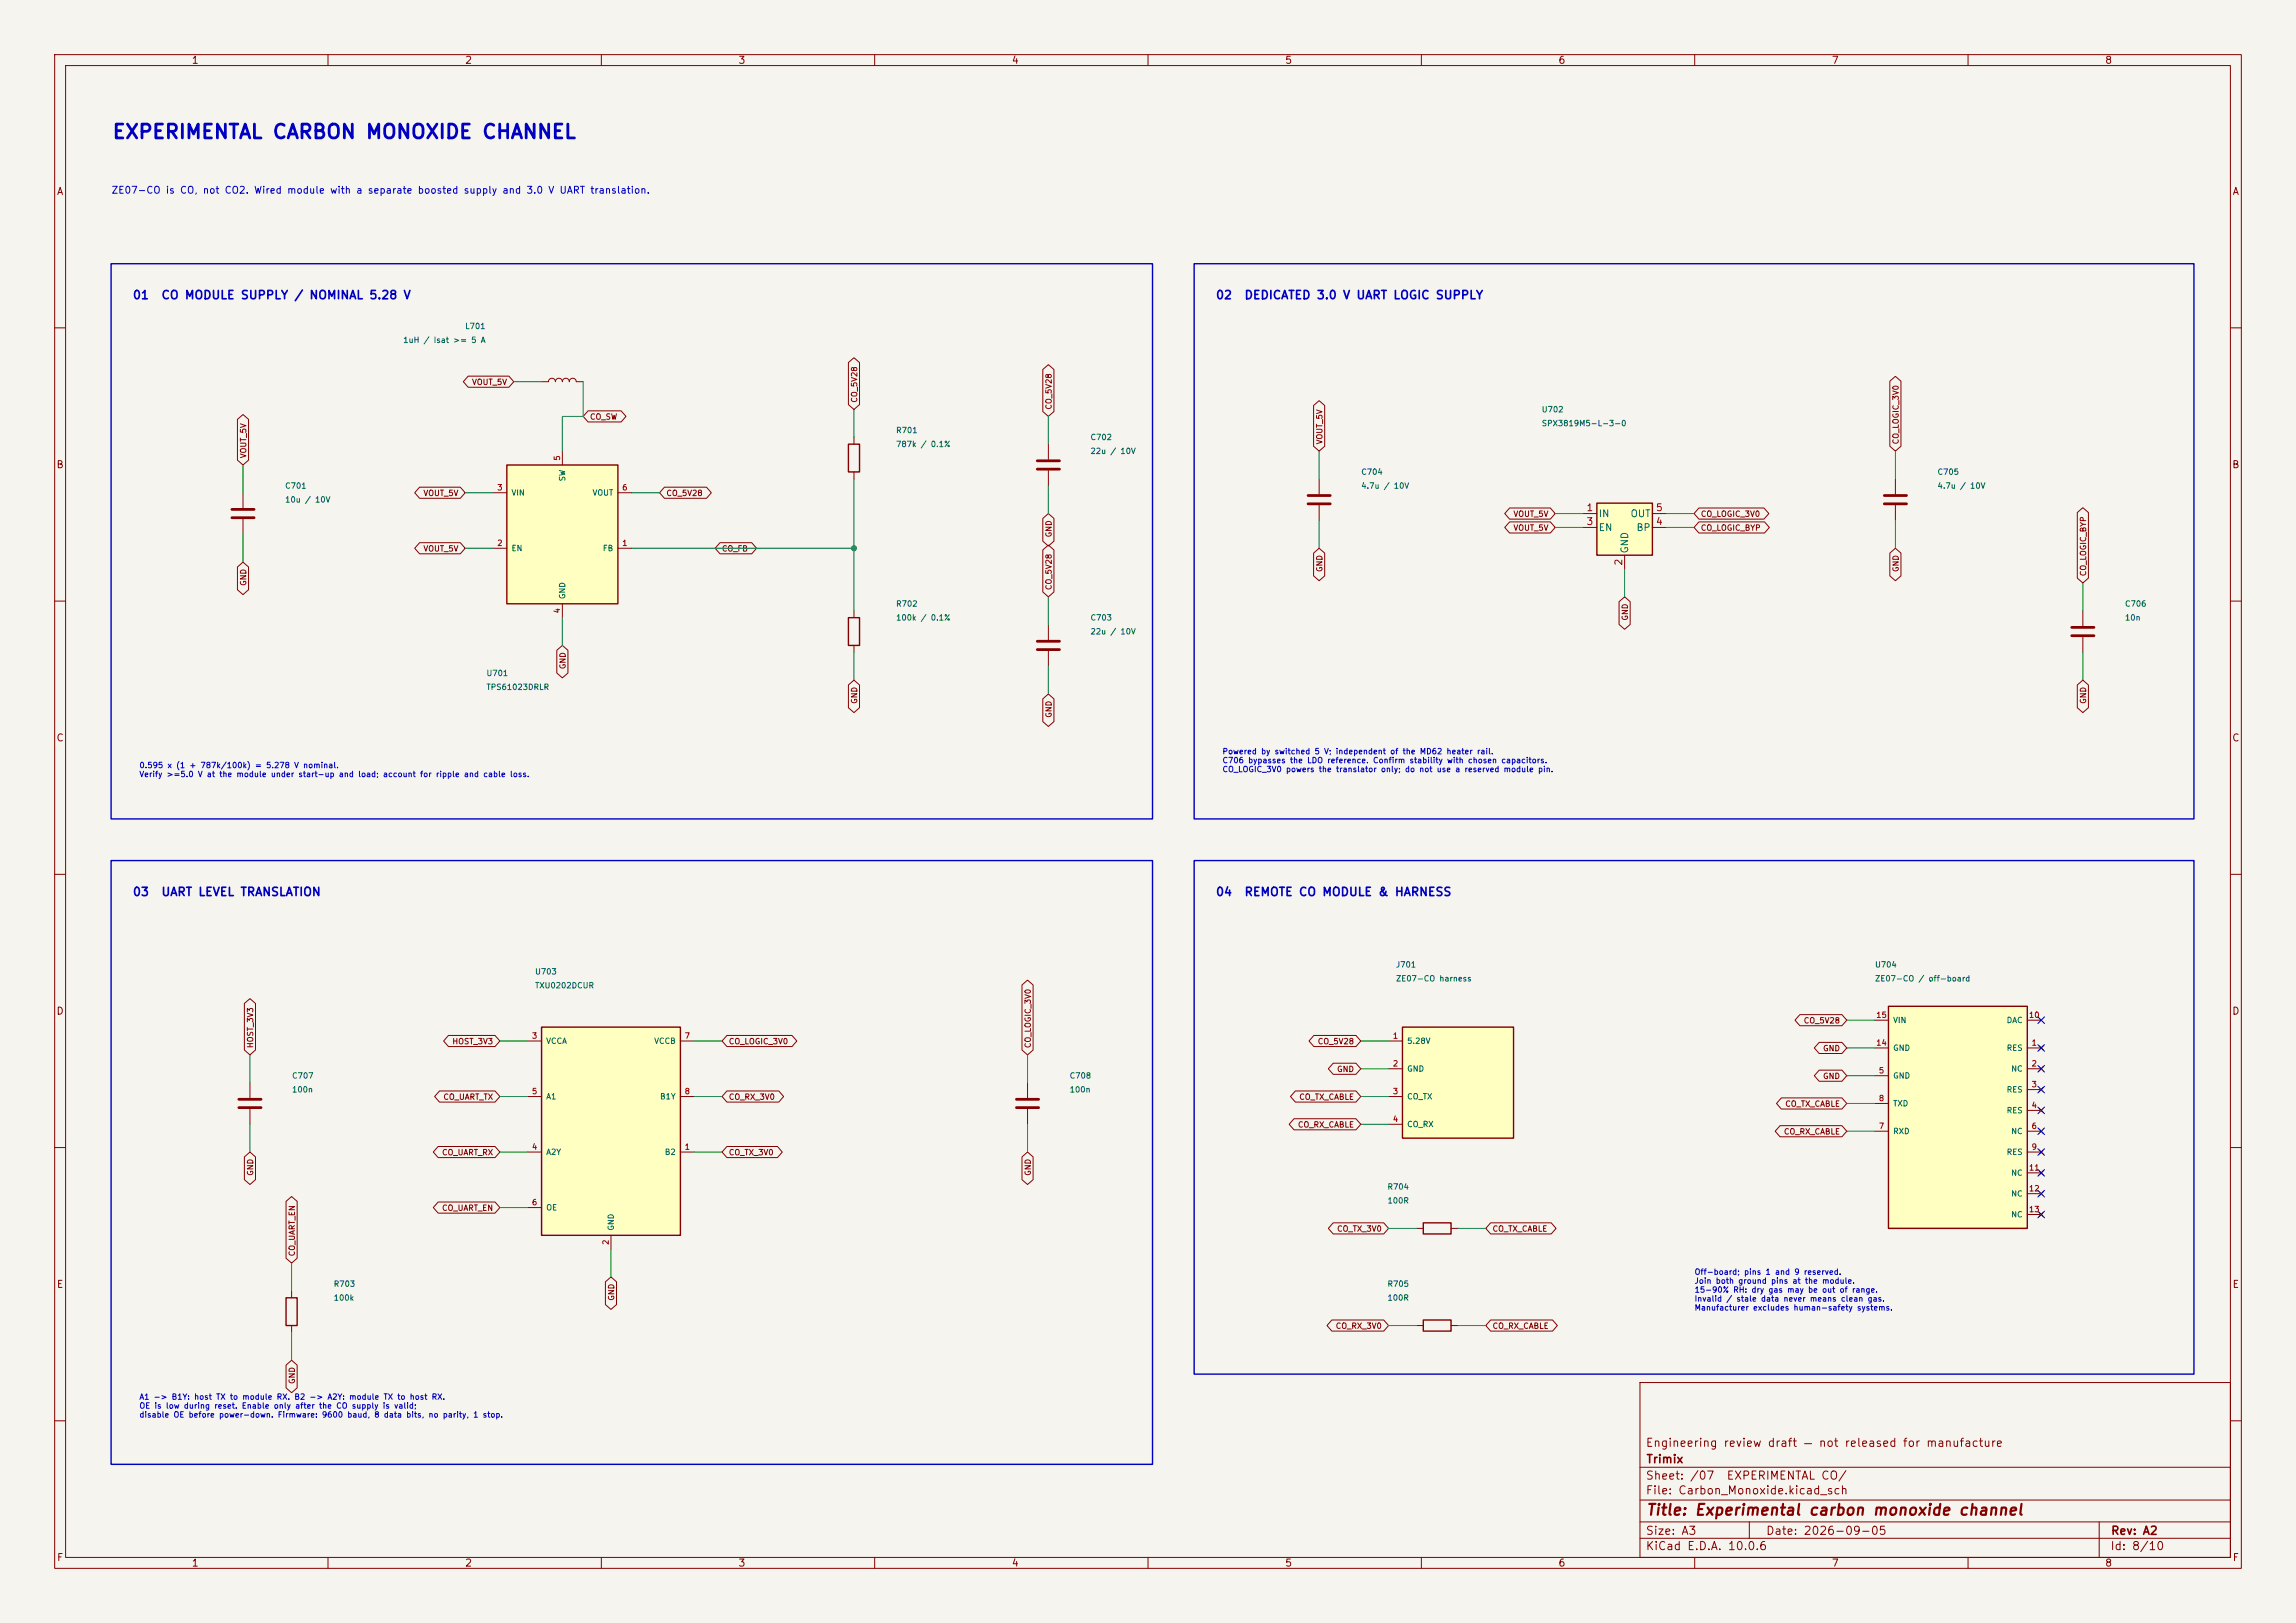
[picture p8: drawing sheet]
<svg xmlns="http://www.w3.org/2000/svg" width="420mm" height="297mm" viewBox="0 0 420 297" stroke-linecap="round" stroke-linejoin="round" font-family="sans-serif">
<defs><g id="words">
<text font-size="2.5" fill="#0000c2" x="20.4" y="26">EXPERIMENTAL CARBON MONOXIDE CHANNEL</text>
<text font-size="2" fill="#840000" x="301" y="277.8">Title: Experimental carbon monoxide channel</text>
<g font-size="1.5" fill="#0000c2">
<text x="24.2" y="55.1">01</text>
<text x="29.4" y="55.1">CO MODULE SUPPLY / NOMINAL 5.28 V</text>
<text x="222.3" y="55.1">02</text>
<text x="227.5" y="55.1">DEDICATED 3.0 V UART LOGIC SUPPLY</text>
<text x="24.2" y="164.4">03</text>
<text x="29.4" y="164.4">UART LEVEL TRANSLATION</text>
<text x="222.3" y="164.4">04</text>
<text x="227.5" y="164.4">REMOTE CO MODULE &amp; HARNESS</text>
</g>
<g font-size="1.5" fill="#840000">
<text x="300.9" y="265.1">Engineering review draft — not released for manufacture</text>
<text x="301" y="268.1">Trimix</text>
<text x="300.9" y="273.8">File: Carbon_Monoxide.kicad_sch</text>
<text x="300.9" y="271.1">Sheet: /07</text>
<text x="315.7" y="271.1">EXPERIMENTAL CO/</text>
<text x="300.9" y="281.2">Size: A3</text>
<text x="322.9" y="281.2">Date: 2026-09-05</text>
<text x="386" y="281.2">Rev: A2</text>
<text x="300.9" y="284">KiCad E.D.A. 10.0.6</text>
<text x="385.9" y="284">Id: 8/10</text>
</g>
<g font-size="1.3" fill="#840000">
<text x="35" y="12">1</text>
<text x="85" y="12">2</text>
<text x="135" y="12">3</text>
<text x="185" y="12">4</text>
<text x="235" y="12">5</text>
<text x="285" y="12">6</text>
<text x="335" y="12">7</text>
<text x="385" y="12">8</text>
<text x="10.3" y="36">A</text>
<text x="408.3" y="36">A</text>
<text x="10.2" y="86">B</text>
<text x="408.2" y="86">B</text>
<text x="10.2" y="136">C</text>
<text x="408.2" y="136">C</text>
<text x="10.2" y="186">D</text>
<text x="408.2" y="186">D</text>
<text x="10.3" y="236">E</text>
<text x="408.3" y="236">E</text>
<text x="10.3" y="286">F</text>
<text x="35" y="287">1</text>
<text x="85" y="287">2</text>
<text x="135" y="287">3</text>
<text x="185" y="287">4</text>
<text x="235" y="287">5</text>
<text x="285" y="287">6</text>
<text x="335" y="287">7</text>
<text x="385" y="287">8</text>
<text x="408.3" y="286">F</text>
</g>
<text font-size="1.3" fill="#0000c2" x="20.3" y="35.7">ZE07-CO is CO, not CO2. Wired module with a separate boosted supply and 3.0 V UART translation.</text>
<g font-size="1.3" fill="#a90000">
<text x="290.1" y="93.8">1</text>
<text x="302.8" y="93.8">5</text>
<text x="290.1" y="96.4">3</text>
<text x="302.8" y="96.4">4</text>
<text x="297" y="103.6" transform="rotate(-90 297 103.6)">2</text>
</g>
<g font-size="1.3" fill="#006464">
<text x="292.3" y="94.9">IN</text>
<text x="298.2" y="94.9">OUT</text>
<text x="292.3" y="97.5">EN</text>
<text x="298.1" y="101.4" transform="rotate(-90 298.1 101.4)">GND</text>
<text x="299.2" y="97.5">BP</text>
</g>
<g font-size="1" fill="#006464">
<text x="73.7" y="63">1uH / Isat &gt;= 5 A</text>
<text x="85" y="60.5">L701</text>
<text x="281.9" y="75.7">U702</text>
<text x="163.8" y="79.5">R701</text>
<text x="163.8" y="82">787k / 0.1%</text>
<text x="199.4" y="80.8">C702</text>
<text x="199.4" y="83.3">22u / 10V</text>
<text x="281.9" y="78.2">SPX3819M5-L-3-0</text>
<text x="52.1" y="89.7">C701</text>
<text x="103.6" y="88.2" transform="rotate(-90 103.6 88.2)">SW</text>
<text x="248.9" y="87.1">C704</text>
<text x="248.9" y="89.7">4.7u / 10V</text>
<text x="354.3" y="87.1">C705</text>
<text x="354.3" y="89.7">4.7u / 10V</text>
<text x="52.1" y="92.2">10u / 10V</text>
<text x="93.5" y="90.9">VIN</text>
<text x="108.3" y="90.9">VOUT</text>
<text x="93.5" y="101.1">EN</text>
<text x="110.2" y="101.1">FB</text>
<text x="103.6" y="109.7" transform="rotate(-90 103.6 109.7)">GND</text>
<text x="163.8" y="111.3">R702</text>
<text x="163.8" y="113.8">100k / 0.1%</text>
<text x="199.4" y="113.8">C703</text>
<text x="388.6" y="111.3">C706</text>
<text x="388.6" y="113.8">10n</text>
<text x="199.4" y="116.3">22u / 10V</text>
<text x="88.9" y="124">U701</text>
<text x="88.9" y="126.5">TPS61023DRLR</text>
<text x="97.8" y="178.6">U703</text>
<text x="255.3" y="177.3">J701</text>
<text x="255.3" y="179.8">ZE07-CO harness</text>
<text x="342.9" y="177.3">U704</text>
<text x="342.9" y="179.8">ZE07-CO / off-board</text>
<text x="97.8" y="181.1">TXU0202DCUR</text>
<text x="99.8" y="191.3">VCCA</text>
<text x="119.6" y="191.3">VCCB</text>
<text x="257.3" y="191.3">5.28V</text>
<text x="346.2" y="187.5">VIN</text>
<text x="367" y="187.5">DAC</text>
<text x="53.3" y="197.6">C707</text>
<text x="195.6" y="197.6">C708</text>
<text x="257.3" y="196.3">GND</text>
<text x="346.2" y="197.6">GND</text>
<text x="346.2" y="192.5">GND</text>
<text x="367" y="192.5">RES</text>
<text x="367.8" y="196.3">NC</text>
<text x="53.3" y="200.2">100n</text>
<text x="99.8" y="201.4">A1</text>
<text x="120.6" y="201.4">B1Y</text>
<text x="195.6" y="200.2">100n</text>
<text x="257.3" y="201.4">CO_TX</text>
<text x="346.2" y="202.7">TXD</text>
<text x="367" y="200.2">RES</text>
<text x="367" y="204">RES</text>
<text x="257.3" y="206.5">CO_RX</text>
<text x="346.2" y="207.8">RXD</text>
<text x="367.8" y="207.8">NC</text>
<text x="99.8" y="211.6">A2Y</text>
<text x="121.5" y="211.6">B2</text>
<text x="367" y="211.6">RES</text>
<text x="367.8" y="215.4">NC</text>
<text x="99.8" y="221.7">OE</text>
<text x="253.7" y="217.9">R704</text>
<text x="253.7" y="220.5">100R</text>
<text x="367.8" y="219.2">NC</text>
<text x="112.5" y="225.3" transform="rotate(-90 112.5 225.3)">GND</text>
<text x="367.8" y="223">NC</text>
<text x="60.9" y="235.7">R703</text>
<text x="60.9" y="238.3">100k</text>
<text x="253.7" y="235.7">R705</text>
<text x="253.7" y="238.3">100R</text>
</g>
<g font-size="1" fill="#840000">
<text x="86.2" y="70.7">VOUT_5V</text>
<text x="107.8" y="77">CO_SW</text>
<text x="157.1" y="73.8" transform="rotate(-90 157.1 73.8)">CO_5V28</text>
<text x="192.6" y="75.1" transform="rotate(-90 192.6 75.1)">CO_5V28</text>
<text x="45.3" y="83.9" transform="rotate(-90 45.3 83.9)">VOUT_5V</text>
<text x="242.1" y="81.4" transform="rotate(-90 242.1 81.4)">VOUT_5V</text>
<text x="347.6" y="81.4" transform="rotate(-90 347.6 81.4)">CO_LOGIC_3V0</text>
<text x="77.4" y="91">VOUT_5V</text>
<text x="121.8" y="91">CO_5V28</text>
<text x="276.7" y="94.8">VOUT_5V</text>
<text x="311" y="94.8">CO_LOGIC_3V0</text>
<text x="77.4" y="101.2">VOUT_5V</text>
<text x="132" y="101.2">CO_FB</text>
<text x="192.6" y="98.4" transform="rotate(-90 192.6 98.4)">GND</text>
<text x="276.7" y="97.4">VOUT_5V</text>
<text x="311" y="97.4">CO_LOGIC_BYP</text>
<text x="45.3" y="107.3" transform="rotate(-90 45.3 107.3)">GND</text>
<text x="242.1" y="104.8" transform="rotate(-90 242.1 104.8)">GND</text>
<text x="347.6" y="104.8" transform="rotate(-90 347.6 104.8)">GND</text>
<text x="381.8" y="105.5" transform="rotate(-90 381.8 105.5)">CO_LOGIC_BYP</text>
<text x="192.6" y="108.1" transform="rotate(-90 192.6 108.1)">CO_5V28</text>
<text x="298" y="113.7" transform="rotate(-90 298 113.7)">GND</text>
<text x="103.7" y="122.6" transform="rotate(-90 103.7 122.6)">GND</text>
<text x="157.1" y="128.9" transform="rotate(-90 157.1 128.9)">GND</text>
<text x="192.6" y="131.4" transform="rotate(-90 192.6 131.4)">GND</text>
<text x="381.8" y="128.9" transform="rotate(-90 381.8 128.9)">GND</text>
<text x="46.6" y="191.9" transform="rotate(-90 46.6 191.9)">HOST_3V3</text>
<text x="82.6" y="191.3">HOST_3V3</text>
<text x="133.2" y="191.3">CO_LOGIC_3V0</text>
<text x="188.8" y="191.9" transform="rotate(-90 188.8 191.9)">CO_LOGIC_3V0</text>
<text x="240.9" y="191.3">CO_5V28</text>
<text x="329.8" y="187.5">CO_5V28</text>
<text x="244.5" y="196.4">GND</text>
<text x="333.4" y="192.6">GND</text>
<text x="333.4" y="197.7">GND</text>
<text x="81" y="201.5">CO_UART_TX</text>
<text x="133.2" y="201.5">CO_RX_3V0</text>
<text x="237.6" y="201.5">CO_TX_CABLE</text>
<text x="326.5" y="202.8">CO_TX_CABLE</text>
<text x="237.3" y="206.6">CO_RX_CABLE</text>
<text x="326.2" y="207.9">CO_RX_CABLE</text>
<text x="46.6" y="215.3" transform="rotate(-90 46.6 215.3)">GND</text>
<text x="80.8" y="211.7">CO_UART_RX</text>
<text x="133.2" y="211.7">CO_TX_3V0</text>
<text x="188.8" y="215.3" transform="rotate(-90 188.8 215.3)">GND</text>
<text x="80.8" y="221.8">CO_UART_EN</text>
<text x="244.5" y="225.6">CO_TX_3V0</text>
<text x="272.9" y="225.6">CO_TX_CABLE</text>
<text x="54.2" y="230" transform="rotate(-90 54.2 230)">CO_UART_EN</text>
<text x="112.6" y="238.1" transform="rotate(-90 112.6 238.1)">GND</text>
<text x="244.2" y="243.4">CO_RX_3V0</text>
<text x="272.9" y="243.4">CO_RX_CABLE</text>
<text x="54.2" y="253.4" transform="rotate(-90 54.2 253.4)">GND</text>
</g>
<g font-size="1" fill="#a90000">
<text x="90.9" y="90">3</text>
<text x="102.7" y="84.4" transform="rotate(-90 102.7 84.4)">5</text>
<text x="113.7" y="90">6</text>
<text x="90.9" y="100.1">2</text>
<text x="113.7" y="100.1">1</text>
<text x="102.7" y="112.3" transform="rotate(-90 102.7 112.3)">4</text>
<text x="97.2" y="190.3">3</text>
<text x="125.1" y="190.3">7</text>
<text x="254.7" y="190.3">1</text>
<text x="343.1" y="191.6">14</text>
<text x="343.1" y="186.5">15</text>
<text x="371" y="186.5">10</text>
<text x="371.5" y="191.6">1</text>
<text x="254.7" y="195.4">2</text>
<text x="343.6" y="196.7">5</text>
<text x="371.5" y="195.4">2</text>
<text x="97.2" y="200.5">5</text>
<text x="125.1" y="200.5">8</text>
<text x="254.7" y="200.5">3</text>
<text x="343.6" y="201.7">8</text>
<text x="371.5" y="199.2">3</text>
<text x="371.5" y="203">4</text>
<text x="254.7" y="205.6">4</text>
<text x="343.6" y="206.8">7</text>
<text x="371.5" y="206.8">6</text>
<text x="97.2" y="210.6">4</text>
<text x="125.1" y="210.6">1</text>
<text x="371" y="214.4">11</text>
<text x="371.5" y="210.6">9</text>
<text x="97.2" y="220.8">6</text>
<text x="371" y="218.3">12</text>
<text x="111.6" y="227.9" transform="rotate(-90 111.6 227.9)">2</text>
<text x="371" y="222.1">13</text>
</g>
<g font-size="1" fill="#0000c2">
<text x="25.4" y="140.8">0.595 x (1 + 787k/100k) = 5.278 V nominal.</text>
<text x="25.4" y="142.4">Verify &gt;=5.0 V at the module under start-up and load; account for ripple and cable loss.</text>
<text x="223.5" y="138.3">Powered by switched 5 V; independent of the MD62 heater rail.</text>
<text x="223.5" y="139.9">C706 bypasses the LDO reference. Confirm stability with chosen capacitors.</text>
<text x="223.5" y="141.5">CO_LOGIC_3V0 powers the translator only; do not use a reserved module pin.</text>
<text x="309.9" y="233.5">Off-board; pins 1 and 9 reserved.</text>
<text x="309.9" y="235.2">Join both ground pins at the module.</text>
<text x="309.9" y="236.8">15-90% RH: dry gas may be out of range.</text>
<text x="309.9" y="238.4">Invalid / stale data never means clean gas.</text>
<text x="309.9" y="240.1">Manufacturer excludes human-safety systems.</text>
<text x="25.4" y="256.4">A1 -&gt; B1Y: host TX to module RX. B2 -&gt; A2Y: module TX to host RX.</text>
<text x="25.4" y="258">OE is low during reset. Enable only after the CO supply is valid;</text>
<text x="25.4" y="259.7">disable OE before power-down. Firmware: 9600 baud, 8 data bits, no parity, 1 stop.</text>
</g>
</g></defs>
<path d="M0 0h420v297h-420z" fill="#f5f4ef" stroke="#f5f4ef" stroke-width=".18"/>
<g fill="none" stroke="#840000" stroke-width=".18">
<path d="M10 10h400v277h-400zM12 12h396v273h-396zM60 10v2M110 10v2M160 10v2M210 10v2M260 10v2M310 10v2M360 10v2M10 60h2M408 60h2M44.4 90.2v2.8"/>
<path d="M44.4 95v2.8M241.3 87.6v2.8M241.3 92.5v2.8M10 110h2M381 111.8v2.8M381 116.6v2.8M408 110h2M10 160h2M408 160h2M10 210h2M408 210h2M300 253h108v32h-108z"/>
<path d="M10 260h2M300 278.5h108M300 274.5h108M300 268.5h108M320 278.5v3M384 278.5v6.5M408 260h2M60 285v2M110 285v2M160 285v2M210 285v2M260 285v2"/>
<path d="M300 281.5h108M310 285v2M360 285v2"/>
</g>
<path d="M42.4 93.2h4.1M42.4 94.7h4.1M239.3 90.7h4M239.3 92.2h4M379 114.8h4M379 116.3h4" fill="none" stroke="#840000" stroke-width=".51"/>
<path d="M292.1 92.1h10.2v9.5h-10.2z" fill="#ffffc2"/>
<path d="M292.1 92.1h10.2v9.5h-10.2z" fill="none" stroke="#840000" stroke-width=".25"/>
<path d="M289.6 94h2.5M289.6 96.5h2.5M302.3 94h2.5M302.3 96.5h2.5M346.7 87.6v2.8M346.7 92.5v2.8M297.2 101.6v2.5M188 198.1v2.8M188 202.9v2.8" fill="none" stroke="#840000" stroke-width=".18"/>
<path d="M344.7 90.7h4M344.7 92.2h4M185.9 201.2h4.1M185.9 202.7h4.1" fill="none" stroke="#840000" stroke-width=".51"/>
<path d="M99.1 188h25.4v38.1h-25.4z" fill="#ffffc2"/>
<path d="M99.1 188h25.4v38.1h-25.4zM52.3 237.5h2.1v5.1h-2.1z" fill="none" stroke="#840000" stroke-width=".25"/>
<path d="M45.7 198.1v2.8M96.5 190.5h2.6M124.5 190.5h2.5M45.7 202.9v2.8M96.5 210.8h2.6M96.5 200.7h2.6M124.5 210.8h2.5M124.5 200.7h2.5M53.3 236.2v1.3M96.5 221h2.6M111.8 226.1v2.5M53.3 242.6v1.2" fill="none" stroke="#840000" stroke-width=".18"/>
<path d="M43.7 201.2h4.1M43.7 202.7h4.1" fill="none" stroke="#840000" stroke-width=".51"/>
<path d="M92.7 85.1h20.3v25.4h-20.3z" fill="#ffffc2"/>
<path d="M92.7 85.1h20.3v25.4h-20.3zM155.2 81.3h2v5.1h-2zM155.2 113h2v5.1h-2z" fill="none" stroke="#840000" stroke-width=".25"/>
<g fill="none" stroke="#840000" stroke-width=".18">
<path d="M99.1 69.9h1.2a.64 .64 0 0 1 .7-.7 .64 .64 0 0 1 .6 .7 .64 .64 0 0 1 .6-.7 .64 .64 0 0 1 .7 .7 .64 .64 0 0 1 .6-.7 .64 .64 0 0 1 .6 .7 .64 .64 0 0 1 .7-.7 .64 .64 0 0 1 .6 .7h1.3M90.2 90.2h2.5M102.9 82.6v2.5M113 90.2h2.6M156.2 80v1.3M156.2 86.4v1.2M191.8 81.3v2.8M191.8 86.1v2.8M90.2 100.3h2.5M102.9 110.5v2.5M113 100.3h2.6M156.2 111.8v1.2"/>
<path d="M156.2 118.1v1.3M191.8 114.3v2.8M191.8 119.1v2.8"/>
</g>
<path d="M189.7 84.3h4.1M189.7 85.9h4.1M189.7 117.3h4.1M189.7 118.9h4.1" fill="none" stroke="#840000" stroke-width=".51"/>
<path d="M345.4 184.2h25.4v40.6h-25.4z" fill="#ffffc2"/>
<path d="M345.4 184.2h25.4v40.6h-25.4z" fill="none" stroke="#840000" stroke-width=".25"/>
<g fill="none" stroke="#840000" stroke-width=".18">
<path d="M342.9 191.8h2.5M342.9 196.9h2.5M342.9 186.7h2.5M370.8 191.8h2.6M370.8 195.6h2.6M370.8 199.4h2.6M370.8 186.7h2.6M373 191.4l.8 .8M373 195.2l.8 .8M373 199l.8 .8M373.8 191.4l-.8 .8M373.8 195.2l-.8 .8"/>
<path d="M373.8 199l-.8 .8M342.9 207h2.5M342.9 201.9h2.5M370.8 203.2h2.6M370.8 207h2.6M370.8 210.8h2.6M370.8 214.6h2.6M370.8 218.4h2.6M373 202.8l.8 .8M373 206.6l.8 .8M373 210.4l.8 .8M373 214.2l.8 .8"/>
<path d="M373 218.1l.8 .7M373.8 202.8l-.8 .8M373.8 206.6l-.8 .8M373.8 210.4l-.8 .8M373.8 214.2l-.8 .8M373.8 218.1l-.8 .7M370.8 222.2h2.6M373 221.9l.8 .7M373.8 221.9l-.8 .7"/>
</g>
<path d="M256.5 188h20.4v20.3h-20.4z" fill="#ffffc2"/>
<path d="M256.5 188h20.4v20.3h-20.4zM260.3 223.8h5.1v2h-5.1zM260.3 241.6h5.1v2h-5.1z" fill="none" stroke="#840000" stroke-width=".25"/>
<g fill="none" stroke="#840000" stroke-width=".18">
<path d="M43.4 76.7l1-.8 1.1 .8v7.5l-1.1 .9-1-.9zM85.6 68.8h7.5l.9 1.1-.9 1h-7.5l-.9-1zM107.6 75.2h6l.9 1-.9 1h-6l-.9-1zM155.2 66.3l1-.8 1 .8v7.7l-1 .9-1-.9zM190.8 67.6l1-.9 1 .9v7.7l-1 .9-1-.9zM240.3 74.2l1-.9 1 .9v7.5l-1 .9-1-.9zM345.7 69.8l1-.9 1 .9v11.9l-1 .9-1-.9zM76.7 89.2h7.5l.9 1-.9 1h-7.5l-.8-1zM76.7 99.3h7.5l.9 1-.9 1h-7.5l-.8-1zM121.5 89.2h7.7l.9 1-.9 1h-7.7l-.9-1zM131.7 99.3h5.8l.9 1-.9 1h-5.8l-.9-1zM190.8 94.9l1-.9 1 .9v4.1l-1 .9-1-.9z"/>
<path d="M276.1 93h7.5l.9 1-.9 1h-7.5l-.9-1zM276.1 95.5h7.5l.9 1-.9 1h-7.5l-.9-1zM310.8 93h11.9l.9 1-.9 1h-11.9l-.9-1zM310.8 95.5h12l.9 1-.9 1h-12l-.9-1zM380 93.8l1-.9 1 .9v12l-1 .9-1-.9zM43.4 103.8l1-.9 1.1 .9v4.1l-1.1 .9-1-.9zM101.9 119l1-.9 1 .9v4.2l-1 .9-1-.9zM190.8 100.6l1-.9 1 .9v7.7l-1 .9-1-.9zM240.3 101.2l1-.9 1 .9v4.2l-1 .9-1-.9zM296.2 110.1l1-.9 1 .9v4.2l-1 .9-1-.9zM345.7 101.2l1-.9 1 .9v4.2l-1 .9-1-.9zM155.2 125.3l1-.8 1 .8v4.2l-1 .9-1-.9z"/>
<path d="M190.8 127.9l1-.9 1 .9v4.2l-1 .8-1-.8zM380 125.3l1-.8 1 .8v4.2l-1 .9-1-.9zM44.7 183.6l1-.9 1 .9v8.6l-1 .8-1-.8zM80.4 199.6h10.2l.8 1.1-.8 1h-10.2l-.9-1zM82 189.5h8.6l.8 1-.8 1h-8.6l-.9-1zM133 199.6h9.5l.8 1.1-.8 1h-9.5l-.9-1zM133 189.5h11.9l.9 1-.9 1h-11.9l-.9-1zM186.9 180.2l1.1-.8 1 .8v12l-1 .8-1.1-.8zM236.9 199.6h11.1l.9 1.1-.9 1h-11.1l-.8-1zM240.3 189.5h7.7l.9 1-.9 1h-7.7l-.9-1zM243.9 194.6h4.1l.9 1-.9 1h-4.1l-.9-1zM254 190.5h2.5"/>
<path d="M254 195.6h2.5M329.2 185.7h7.7l.9 1-.9 1h-7.7l-.9-1zM332.8 190.8h4.1l.9 1-.9 1h-4.1l-.9-1zM332.8 195.8h4.1l.9 1.1-.9 1h-4.1l-.9-1zM44.7 211.7l1-.9 1 .9v4.2l-1 .9-1-.9zM52.3 219.8l1-.8 1.1 .8v10.5l-1.1 .8-1-.8zM80.1 220h10.5l.8 1-.8 1h-10.5l-.8-1zM80.1 209.8h10.5l.8 1-.8 1h-10.5l-.8-1zM133 209.8h9.2l.9 1-.9 1h-9.2l-.9-1zM186.9 211.7l1.1-.9 1 .9v4.2l-1 .9-1.1-.9zM236.7 204.7h11.3l.9 1-.9 1.1h-11.3l-.9-1.1zM254 200.7h2.5"/>
<path d="M254 205.7h2.5M325.6 206h11.3l.9 1-.9 1h-11.3l-.9-1zM325.8 200.9h11.1l.9 1-.9 1h-11.1l-.8-1zM110.7 234.6l1.1-.9 1 .9v4.1l-1 .9-1.1-.9zM243.9 223.8h9.2l.9 1-.9 1h-9.2l-.9-1zM259.1 224.8h1.2M265.4 224.8h1.3M272.7 223.8h11.1l.8 1-.8 1h-11.1l-.9-1zM52.3 249.8l1-.9 1.1 .9v4.2l-1.1 .9-1-.9zM243.6 241.6h9.5l.9 1-.9 1h-9.5l-.9-1zM259.1 242.6h1.2M265.4 242.6h1.3"/>
<path d="M272.7 241.6h11.3l.9 1-.9 1h-11.3l-.9-1z"/>
</g>
<g fill="none" stroke="#009600" stroke-width=".18">
<path d="M94 69.9h5.1M106.7 69.9v6.3h-3.8v6.4M156.2 74.9v5.1M191.8 76.2v5.1M44.4 85.1v5.1M44.4 97.8v5.1M85.1 90.2h5.1M115.6 90.2h5M156.2 87.6v24.2M191.8 88.9v5.1M241.3 82.6v5M241.3 95.3v5"/>
<path d="M284.5 96.5h5.1M284.5 94h5.1M304.8 96.5h5.1M304.8 94h5.1M346.7 82.6v5M346.7 95.3v5M85.1 100.3h5.1M102.9 113v5.1M115.6 100.3h40.6M156.2 119.4v5.1M191.8 109.2v5.1M297.2 104.1v5.1"/>
<path d="M381 106.7v5.1M381 119.4v5.1M191.8 121.9v5.1M45.7 193v5.1M91.4 190.5h5.1M127 190.5h5.1M188 193v5.1M248.9 190.5h5.1M248.9 195.6h5.1M337.8 196.9h5.1M337.8 191.8h5.1M337.8 186.7h5.1"/>
<path d="M45.7 205.7v5.1M91.4 200.7h5.1M91.4 210.8h5.1M127 200.7h5.1M127 210.8h5.1M188 205.7v5.1M248.9 200.7h5.1M248.9 205.7h5.1M337.8 201.9h5.1M337.8 207h5.1M53.3 231.1v5.1M91.4 221h5.1"/>
<path d="M111.8 228.6v5.1M254 224.8h5.1M266.7 224.8h5.1M53.3 243.8v5.1M254 242.6h5.1M266.7 242.6h5.1"/>
</g>
<g fill="none" stroke="#000084" stroke-width=".18">
<path d="M372.8 191.2l1.2 1.2M372.8 186.1l1.2 1.2M372.8 198.8l1.2 1.2M372.8 195l1.2 1.2M374 191.2l-1.2 1.2M374 186.1l-1.2 1.2M374 198.8l-1.2 1.2M374 195l-1.2 1.2M372.8 202.6l1.2 1.2M372.8 217.8l1.2 1.2M372.8 214l1.2 1.2M372.8 210.2l1.2 1.2"/>
<path d="M372.8 206.4l1.2 1.2M374 202.6l-1.2 1.2M374 217.8l-1.2 1.2M374 214l-1.2 1.2M374 210.2l-1.2 1.2M374 206.4l-1.2 1.2M372.8 221.6l1.2 1.3M374 221.6l-1.2 1.3"/>
</g>
<path d="M20.3 48.3h190.5v101.6h-190.5zM218.4 48.3h182.9v101.6h-182.9zM20.3 157.5h190.5v110.5h-190.5zM218.4 157.5h182.9v94h-182.9z" fill="none" stroke="#0000c2" stroke-width=".25"/>
<circle cx="156.2" cy="100.3" r=".46" fill="#009600" stroke="#009600" stroke-width=".18"/>
<use href="#words"/>
</svg>
